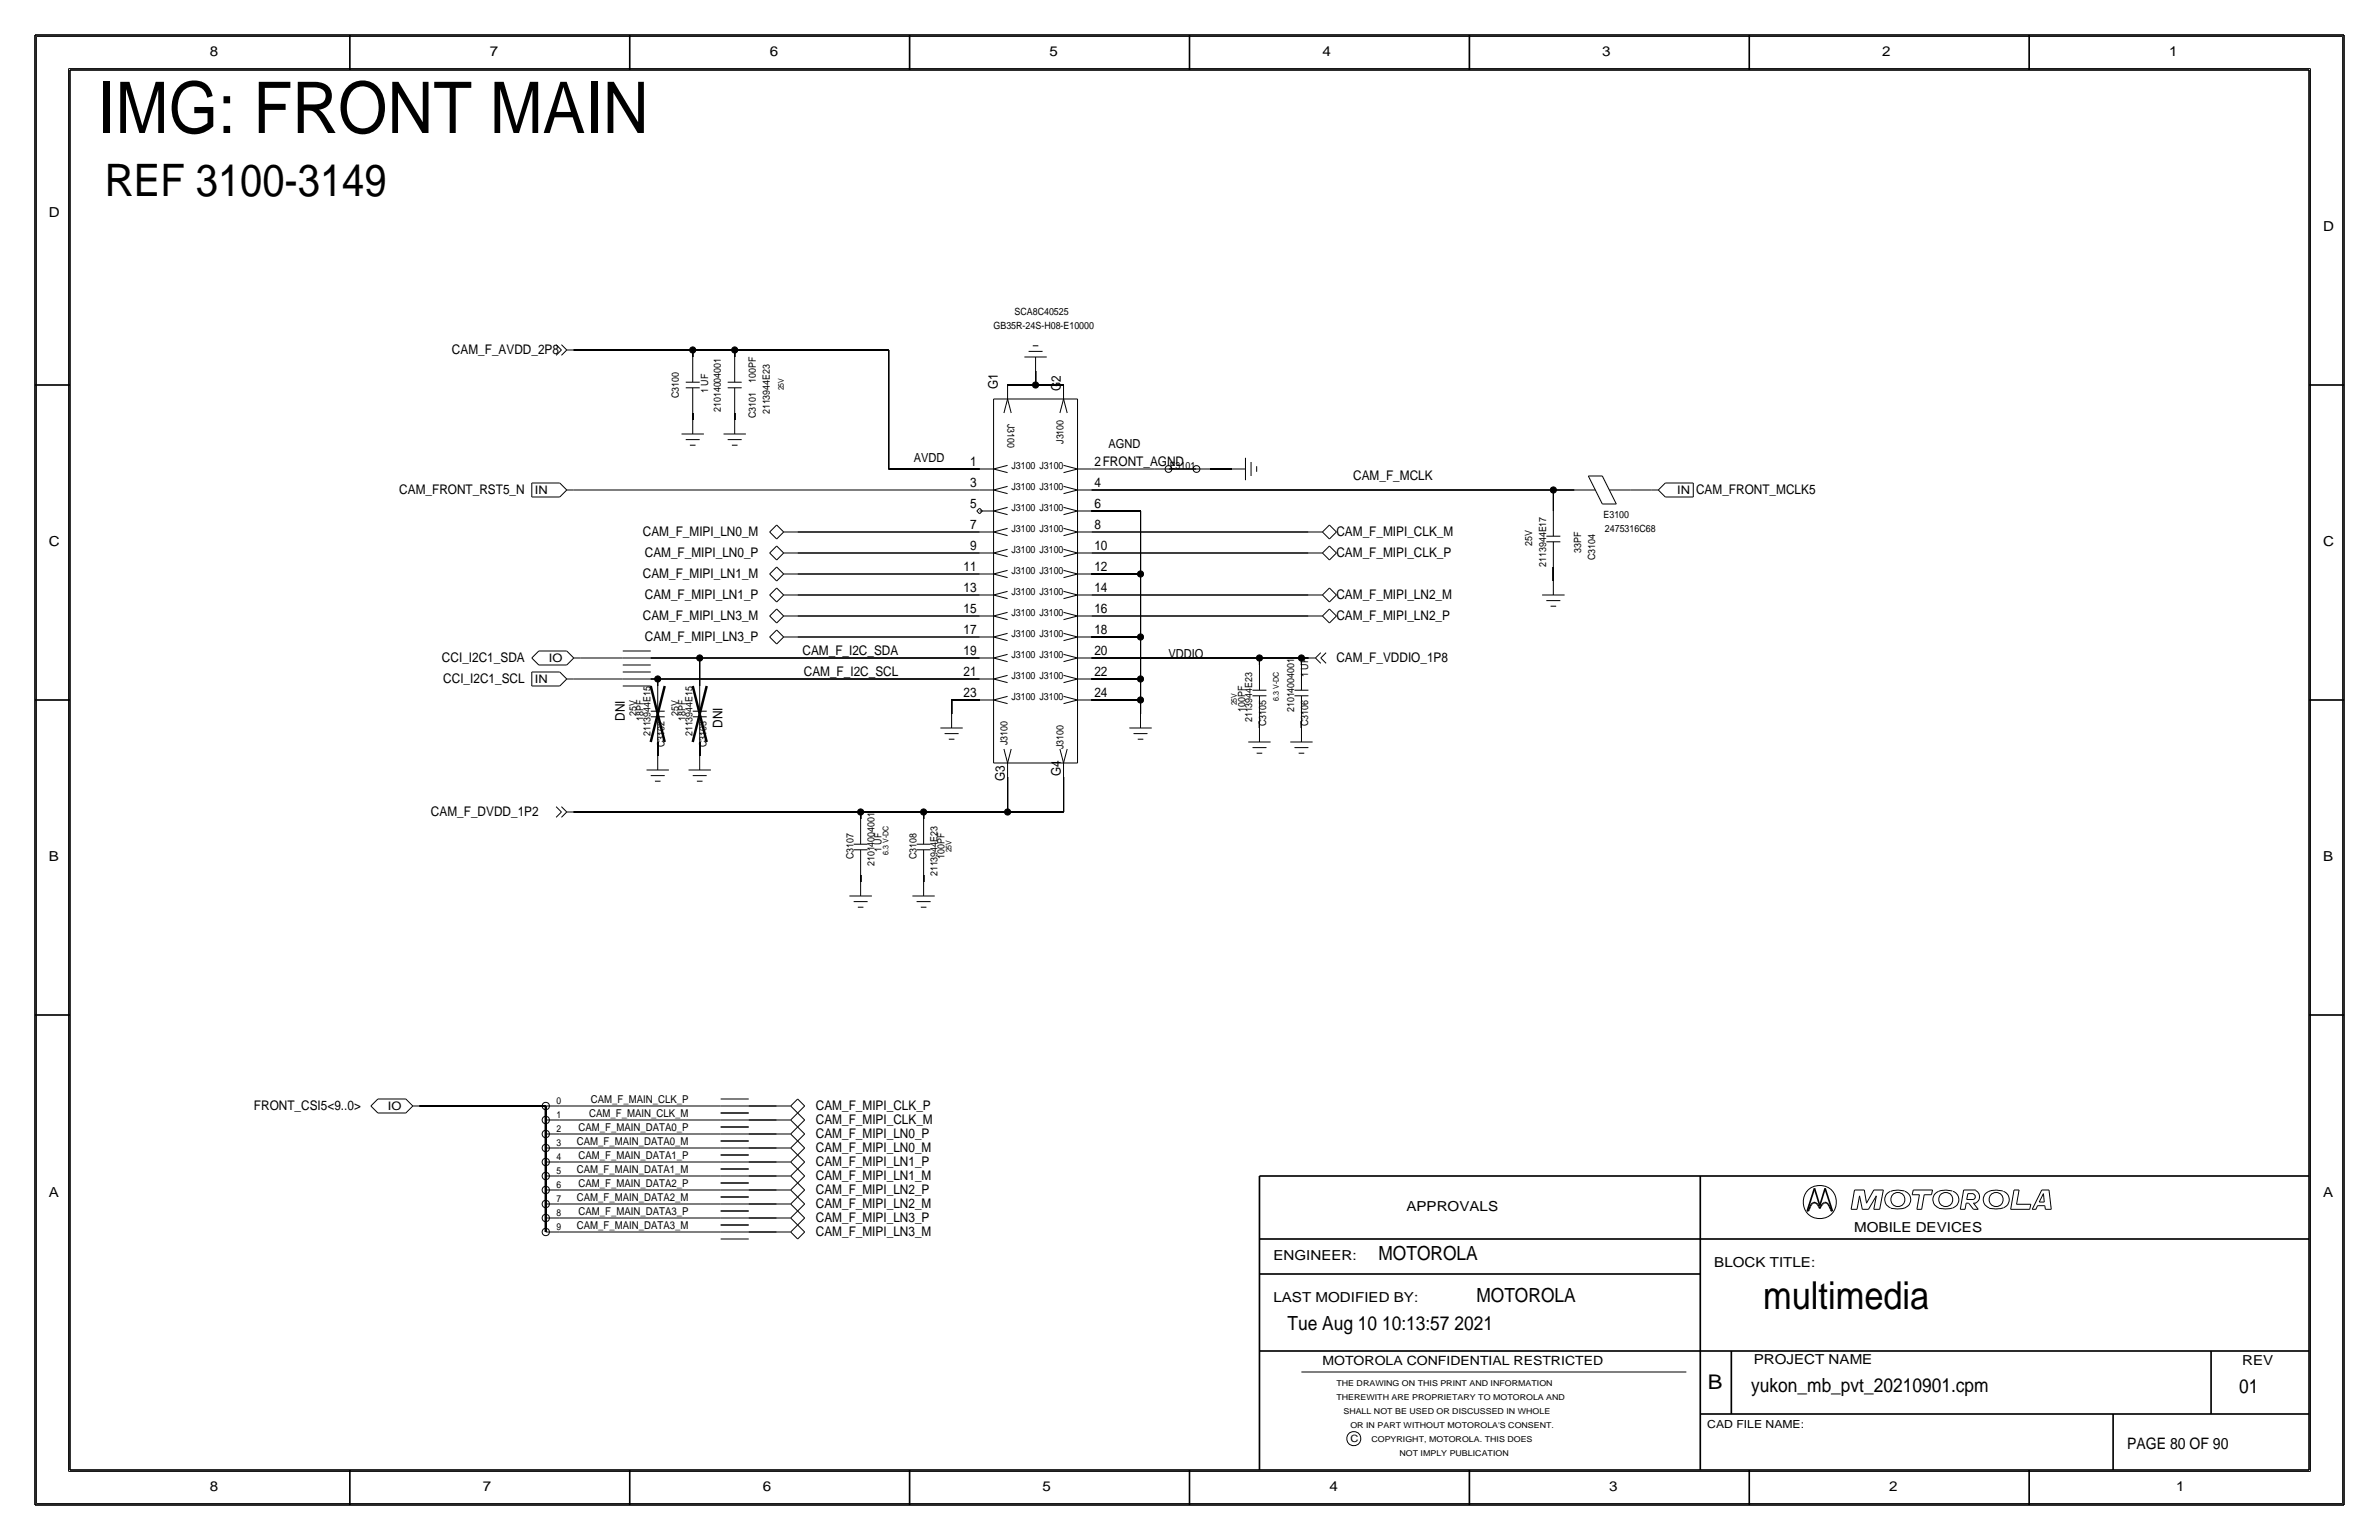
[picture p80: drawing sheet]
<svg xmlns="http://www.w3.org/2000/svg" width="432mm" height="279mm" viewBox="0 0 432 279" stroke-linecap="round" stroke-linejoin="round" font-family="sans-serif">
<defs><g id="words">
<text font-size="12.9" x="17.8" y="24.1">IMG: FRONT MAIN</text>
<text font-size="8.1" x="19" y="35.6">REF 3100-3149</text>
<text font-size="7" x="320" y="237.5">multimedia</text>
<text font-size="3.7" x="310" y="252.1">B</text>
<g font-size="3.5">
<text x="250.2" y="228.6">MOTOROLA</text>
<text x="268" y="236.2">MOTOROLA</text>
<text x="233.7" y="241.3">Tue Aug 10 10:13:57 2021</text>
<text x="317.9" y="252.6">yukon_mb_pvt_20210901.cpm</text>
<text x="406.4" y="252.7">01</text>
</g>
<text font-size="2.9" x="386.1" y="262.9">PAGE 80 OF 90</text>
<g font-size="2.5">
<text x="38.1" y="10.2">8</text>
<text x="88.9" y="10.2">7</text>
<text x="139.7" y="10.2">6</text>
<text x="190.5" y="10.2">5</text>
<text x="240" y="10.2">4</text>
<text x="290.8" y="10.2">3</text>
<text x="341.6" y="10.2">2</text>
<text x="393.7" y="10.2">1</text>
<text x="8.9" y="39.4">D</text>
<text x="421.6" y="41.9">D</text>
<text x="8.9" y="99.1">C</text>
<text x="421.6" y="99.1">C</text>
<text x="8.9" y="156.2">B</text>
<text x="421.6" y="156.2">B</text>
<text x="8.9" y="217.2">A</text>
<text x="255.3" y="219.7">APPROVALS</text>
<text x="421.6" y="217.2">A</text>
<text x="336.5" y="223.5">MOBILE DEVICES</text>
<text x="231.1" y="228.6">ENGINEER:</text>
<text x="311.1" y="229.9">BLOCK TITLE:</text>
<text x="231.1" y="236.2">LAST MODIFIED BY:</text>
<text x="318.3" y="247.5">PROJECT NAME</text>
<text x="407" y="247.6">REV</text>
<text x="38.1" y="270.5">8</text>
<text x="87.6" y="270.5">7</text>
<text x="138.4" y="270.5">6</text>
<text x="189.2" y="270.5">5</text>
<text x="241.3" y="270.5">4</text>
<text x="292.1" y="270.5">3</text>
<text x="342.9" y="270.5">2</text>
<text x="395" y="270.5">1</text>
</g>
<g font-size="2.4">
<text x="82" y="64.3">CAM_F_AVDD_2P8</text>
<text x="181.1" y="70.6" transform="rotate(-90 181.1 70.6)">G1</text>
<text x="192.5" y="71" transform="rotate(-90 192.5 71)">G2</text>
<text x="72.5" y="89.7">CAM_FRONT_RST5_N</text>
<text x="176.1" y="88.4">3</text>
<text x="176.1" y="84.6">1</text>
<text x="198.6" y="84.6">2FRONT_AGND</text>
<text x="198.6" y="88.4">4</text>
<text x="245.6" y="87.1">CAM_F_MCLK</text>
<text x="307.8" y="89.7">CAM_FRONT_MCLK5</text>
<text x="176.1" y="92.2">5</text>
<text x="198.6" y="92.2">6</text>
<text x="116.7" y="97.3">CAM_F_MIPI_LN0_M</text>
<text x="117" y="101.1">CAM_F_MIPI_LN0_P</text>
<text x="176.1" y="99.8">9</text>
<text x="176.1" y="96">7</text>
<text x="198.6" y="96">8</text>
<text x="198.6" y="99.8">10</text>
<text x="242.6" y="101.1">CAM_F_MIPI_CLK_P</text>
<text x="242.6" y="97.3">CAM_F_MIPI_CLK_M</text>
<text x="116.7" y="104.9">CAM_F_MIPI_LN1_M</text>
<text x="174.9" y="107.4">13</text>
<text x="174.9" y="103.6">11</text>
<text x="198.6" y="103.6">12</text>
<text x="198.6" y="107.4">14</text>
<text x="116.7" y="112.5">CAM_F_MIPI_LN3_M</text>
<text x="117" y="108.7">CAM_F_MIPI_LN1_P</text>
<text x="174.9" y="111.3">15</text>
<text x="198.6" y="111.3">16</text>
<text x="242.6" y="108.7">CAM_F_MIPI_LN2_M</text>
<text x="242.6" y="112.5">CAM_F_MIPI_LN2_P</text>
<text x="117" y="116.3">CAM_F_MIPI_LN3_P</text>
<text x="145.7" y="118.9">CAM_F_I2C_SDA</text>
<text x="174.9" y="115.1">17</text>
<text x="174.9" y="118.9">19</text>
<text x="198.6" y="115.1">18</text>
<text x="198.6" y="118.9">20</text>
<text x="80.2" y="120.1">CCI_I2C1_SDA</text>
<text x="80.5" y="123.9">CCI_I2C1_SCL</text>
<text x="145.9" y="122.7">CAM_F_I2C_SCL</text>
<text x="174.9" y="122.7">21</text>
<text x="198.6" y="122.7">22</text>
<text x="242.6" y="120.1">CAM_F_VDDIO_1P8</text>
<text x="113.4" y="130.8" transform="rotate(-90 113.4 130.8)">DNI</text>
<text x="174.9" y="126.5">23</text>
<text x="198.6" y="126.5">24</text>
<text x="131.2" y="132.1" transform="rotate(-90 131.2 132.1)">DNI</text>
<text x="182.4" y="141.7" transform="rotate(-90 182.4 141.7)">G3</text>
<text x="192.5" y="140.8" transform="rotate(-90 192.5 140.8)">G4</text>
<text x="78.2" y="148.1">CAM_F_DVDD_1P2</text>
<text x="46.1" y="201.4">FRONT_CSI5&lt;9..0&gt;</text>
<text x="148.1" y="204">CAM_F_MIPI_CLK_M</text>
<text x="148.1" y="201.4">CAM_F_MIPI_CLK_P</text>
<text x="148.1" y="206.5">CAM_F_MIPI_LN0_P</text>
<text x="148.1" y="209">CAM_F_MIPI_LN0_M</text>
<text x="148.1" y="214.1">CAM_F_MIPI_LN1_M</text>
<text x="148.1" y="211.6">CAM_F_MIPI_LN1_P</text>
<text x="148.1" y="216.7">CAM_F_MIPI_LN2_P</text>
<text x="148.1" y="219.2">CAM_F_MIPI_LN2_M</text>
<text x="148.1" y="221.7">CAM_F_MIPI_LN3_P</text>
<text x="148.1" y="224.3">CAM_F_MIPI_LN3_M</text>
</g>
<g font-size="2.3">
<text x="165.9" y="83.8">AVDD</text>
<text x="201.2" y="81.3">AGND</text>
<text x="212.1" y="119.4">VDDIO</text>
<text x="240" y="247.6">MOTOROLA CONFIDENTIAL RESTRICTED</text>
</g>
<g font-size="2.1">
<text x="97.1" y="89.6">IN</text>
<text x="304.4" y="89.6">IN</text>
<text x="97.1" y="123.9">IN</text>
<text x="99.6" y="120.1">IO</text>
<text x="70.4" y="201.4">IO</text>
</g>
<g font-size="2">
<text x="106.9" y="202.7">CAM_F_MAIN_CLK_M</text>
<text x="107.2" y="200.2">CAM_F_MAIN_CLK_P</text>
<text x="104.7" y="207.8">CAM_F_MAIN_DATA0_M</text>
<text x="105" y="205.2">CAM_F_MAIN_DATA0_P</text>
<text x="104.7" y="212.9">CAM_F_MAIN_DATA1_M</text>
<text x="105" y="210.3">CAM_F_MAIN_DATA1_P</text>
<text x="105" y="215.4">CAM_F_MAIN_DATA2_P</text>
<text x="104.7" y="217.9">CAM_F_MAIN_DATA2_M</text>
<text x="105" y="220.5">CAM_F_MAIN_DATA3_P</text>
<text x="104.7" y="223">CAM_F_MAIN_DATA3_M</text>
<text x="309.9" y="259.1">CAD FILE NAME:</text>
</g>
<g font-size="1.8">
<text x="180.3" y="59.7">GB35R-24S-H08-E10000</text>
<text x="184.1" y="57.2">SCA8C40525</text>
<text x="128.5" y="71.3" transform="rotate(-90 128.5 71.3)">1 UF</text>
<text x="137.2" y="69.5" transform="rotate(-90 137.2 69.5)">100PF</text>
<text x="123.2" y="72.2" transform="rotate(-90 123.2 72.2)">C3100</text>
<text x="130.8" y="74.8" transform="rotate(-90 130.8 74.8)">21014004001</text>
<text x="137.2" y="75.9" transform="rotate(-90 137.2 75.9)">C3101</text>
<text x="139.7" y="75.2" transform="rotate(-90 139.7 75.2)">2113944E23</text>
<text x="182.9" y="76.9" transform="rotate(90 182.9 76.9)">J3100</text>
<text x="193" y="80.5" transform="rotate(-90 193 80.5)">J3100</text>
<text x="183.6" y="85.1">J3100 J3100</text>
<text x="183.6" y="88.9">J3100 J3100</text>
<text x="212.3" y="85.1">E3101</text>
<text x="183.6" y="92.7">J3100 J3100</text>
<text x="291" y="94">E3100</text>
<text x="183.6" y="96.5">J3100 J3100</text>
<text x="183.6" y="100.3">J3100 J3100</text>
<text x="278.1" y="99.1" transform="rotate(-90 278.1 99.1)">25V</text>
<text x="287" y="100.3" transform="rotate(-90 287 100.3)">33PF</text>
<text x="289.5" y="101.6" transform="rotate(-90 289.5 101.6)">C3104</text>
<text x="291.3" y="96.5">2475316C68</text>
<text x="183.6" y="104.1">J3100 J3100</text>
<text x="183.6" y="108">J3100 J3100</text>
<text x="280.6" y="102.9" transform="rotate(-90 280.6 102.9)">2113944E17</text>
<text x="183.6" y="111.8">J3100 J3100</text>
<text x="183.6" y="115.6">J3100 J3100</text>
<text x="183.6" y="119.4">J3100 J3100</text>
<text x="183.6" y="123.2">J3100 J3100</text>
<text x="237.4" y="122.9" transform="rotate(-90 237.4 122.9)">1 UF</text>
<text x="115.5" y="129.9" transform="rotate(-90 115.5 129.9)">25V</text>
<text x="116.8" y="130.8" transform="rotate(-90 116.8 130.8)">18PF</text>
<text x="123.1" y="129.9" transform="rotate(-90 123.1 129.9)">25V</text>
<text x="124.4" y="130.8" transform="rotate(-90 124.4 130.8)">18PF</text>
<text x="183.6" y="127">J3100 J3100</text>
<text x="226" y="129.2" transform="rotate(-90 226 129.2)">100PF</text>
<text x="227.3" y="131" transform="rotate(-90 227.3 131)">2113944E23</text>
<text x="229.8" y="131.7" transform="rotate(-90 229.8 131.7)">C3105</text>
<text x="234.9" y="129.2" transform="rotate(-90 234.9 129.2)">21014004001</text>
<text x="237.4" y="131.7" transform="rotate(-90 237.4 131.7)">C3106</text>
<text x="118.1" y="133.6" transform="rotate(-90 118.1 133.6)">2113944E15</text>
<text x="120.6" y="135.6" transform="rotate(-90 120.6 135.6)">C3102</text>
<text x="125.7" y="133.6" transform="rotate(-90 125.7 133.6)">2113944E15</text>
<text x="128.2" y="135.6" transform="rotate(-90 128.2 135.6)">C3103</text>
<text x="182.9" y="135.2" transform="rotate(-90 182.9 135.2)">J3100</text>
<text x="193" y="135.9" transform="rotate(-90 193 135.9)">J3100</text>
<text x="154.9" y="155.9" transform="rotate(-90 154.9 155.9)">C3107</text>
<text x="160" y="154.6" transform="rotate(-90 160 154.6)">1 UF</text>
<text x="166.4" y="155.9" transform="rotate(-90 166.4 155.9)">C3108</text>
<text x="171.5" y="155.9" transform="rotate(-90 171.5 155.9)">100PF</text>
<text x="158.7" y="157.2" transform="rotate(-90 158.7 157.2)">21014004001</text>
<text x="170.2" y="159" transform="rotate(-90 170.2 159)">2113944E23</text>
<text x="245.1" y="261.6">C</text>
</g>
<g font-size="1.7">
<text x="101" y="200.3">0</text>
<text x="101" y="202.8">1</text>
<text x="101" y="207.9">3</text>
<text x="101" y="205.3">2</text>
<text x="101" y="210.4">4</text>
<text x="101" y="213">5</text>
<text x="101" y="215.5">6</text>
<text x="101" y="218">7</text>
<text x="101" y="220.6">8</text>
<text x="101" y="223.1">9</text>
</g>
<g font-size="1.5">
<text x="242.6" y="251.5">THE DRAWING ON THIS PRINT AND INFORMATION</text>
<text x="242.6" y="254">THEREWITH ARE PROPRIETARY TO MOTOROLA AND</text>
<text x="243.8" y="256.5">SHALL NOT BE USED OR DISCUSSED IN WHOLE</text>
<text x="245.1" y="259.1">OR IN PART WITHOUT MOTOROLA'S CONSENT.</text>
<text x="248.9" y="261.6">COPYRIGHT, MOTOROLA. THIS DOES</text>
<text x="254" y="264.2">NOT IMPLY PUBLICATION</text>
</g>
<g font-size="1.4">
<text x="142.2" y="70.8" transform="rotate(-90 142.2 70.8)">25V</text>
<text x="224.5" y="128" transform="rotate(-90 224.5 128)">25V</text>
<text x="232.1" y="127.2" transform="rotate(-90 232.1 127.2)">6.3 V-DC</text>
<text x="161.3" y="155.1" transform="rotate(-90 161.3 155.1)">6.3 V-DC</text>
<text x="172.7" y="154.7" transform="rotate(-90 172.7 154.7)">25V</text>
</g>
</g></defs>
<!-- layer: Nets -->
<g fill="none" stroke="#000" stroke-width=".18">
<path d="M104.1 63.5h21.6zM125.7 74.9v1.3zM125.7 63.5v1.3zM125.7 63.5h7.6zM133.3 74.9v1.3zM133.3 63.5v1.3zM133.3 63.5h28zM161.3 63.5v21.6zM180.3 72.4v66zM180.3 72.4h15.3zM182.9 69.8h5.1zM188 67.3v2.5z"/>
<path d="M188 69.8h5zM195.6 72.4v66zM104.1 88.9h73.7zM144.8 96.5h33zM161.3 85.1h16.5zM198.1 85.1h11.4zM198.1 92.7h8.9zM198.1 88.9h83.8zM198.1 96.5h39.4zM207 92.7v11.4zM219.7 85.1h3.8zM281.9 88.9h3.9z"/>
<path d="M281.9 88.9v3.8zM295.9 88.9h3.8zM105.4 119.4h7.6zM118.1 119.4h8.9zM127 119.4v5.1zM127 119.4h50.8zM144.8 107.9h33zM144.8 104.1h33zM144.8 100.3h33zM144.8 115.6h33zM144.8 111.8h33zM198.1 119.4h30.5z"/>
<path d="M198.1 107.9h39.4zM198.1 115.6h8.9zM198.1 104.1h8.9zM198.1 111.8h39.4zM198.1 100.3h39.4zM207 115.6v7.6zM207 104.1v11.5zM228.6 119.4v1.3zM228.6 119.4h7.6zM236.2 119.4v1.3zM236.2 119.4h1.3zM281.9 102.9v2.5z"/>
<path d="M104.1 123.2h8.9zM118.1 123.2h1.3zM119.4 134.6v2.6zM119.4 123.2v1.3zM119.4 123.2h58.4zM127 134.6v2.6zM172.7 127h5.1zM172.7 127v2.5zM180.3 138.4h15.3zM198.1 127h8.9zM198.1 123.2h8.9zM207 127v2.5z"/>
<path d="M207 123.2v3.8zM228.6 130.8v1.3zM236.2 130.8v1.3zM104.1 147.3h52.1zM156.2 158.8v1.2zM156.2 147.3v1.3zM156.2 147.3h11.4zM167.6 158.8v1.2zM167.6 147.3v1.3zM167.6 147.3h15.3zM182.9 141v6.3zM182.9 147.3h10.1z"/>
<path d="M193 141v6.3zM101.6 213.4h29.2zM101.6 210.8h29.2zM101.6 208.3h29.2zM101.6 205.7h29.2zM101.6 200.7h29.2zM101.6 203.2h29.2zM101.6 215.9h29.2zM101.6 218.4h29.2zM135.9 203.2h5.1zM135.9 208.3h5.1zM135.9 205.7h5.1z"/>
<path d="M135.9 215.9h5.1zM135.9 218.4h5.1zM135.9 200.7h5.1zM135.9 210.8h5.1zM135.9 213.4h5.1zM101.6 221h29.2zM101.6 223.5h29.2zM135.9 221h5.1zM135.9 223.5h5.1z"/>
</g>
<path d="M76.2 200.7h22.9zM99.1 218.4v2.6zM99.1 215.9v2.5zM99.1 213.4v2.5zM99.1 210.8v2.6zM99.1 208.3v2.5zM99.1 205.7v2.6zM99.1 203.2v2.5zM99.1 200.7v2.5zM99.1 221v2.5z" fill="none" stroke="#000" stroke-width=".3"/>
<g fill="#000" stroke="#000" stroke-width=".18">
<circle cx="125.7" cy="63.5" r=".56"/>
<circle cx="133.3" cy="63.5" r=".56"/>
<circle cx="188" cy="69.8" r=".56"/>
<circle cx="281.9" cy="88.9" r=".56"/>
<circle cx="127" cy="119.4" r=".56"/>
<circle cx="207" cy="115.6" r=".56"/>
<circle cx="207" cy="104.1" r=".56"/>
<circle cx="228.6" cy="119.4" r=".56"/>
<circle cx="236.2" cy="119.4" r=".56"/>
<circle cx="119.4" cy="123.2" r=".56"/>
<circle cx="207" cy="127" r=".56"/>
<circle cx="207" cy="123.2" r=".56"/>
<circle cx="156.2" cy="147.3" r=".56"/>
<circle cx="167.6" cy="147.3" r=".56"/>
<circle cx="182.9" cy="147.3" r=".56"/>
</g>
<!-- layer: Components -->
<g fill="none" stroke="#000" stroke-width=".18">
<path d="M100.9 62.5l1 1zM101.9 63.5l-1 1zM101.9 62.5l1 1zM102.9 63.5l-1 1zM102.9 63.5h1.2zM123.7 78.7h4.1zM124.5 79.8h2.5zM124.5 70.4h2.5zM124.5 69.3h2.5zM125.7 76.2v2.5zM125.7 70.4v4.5zM125.7 64.8v4.5z"/>
<path d="M131.3 78.7h4.1zM132.1 79.8h2.5zM132.1 69.3h2.5zM132.1 70.4h2.5zM133.3 76.2v2.5zM133.3 70.4v4.5zM133.3 64.8v4.5zM182.9 72.4l-.7 2.5zM182.9 69.9v2.5zM182.9 72.4l.6 2.5zM185.9 64.8h4.1zM186.7 63.8h2.5z"/>
<path d="M187.5 62.7h1zM188 64.8v2.5zM193 72.4l-.6 2.5zM193 69.9v2.5zM193 72.4l.7 2.5zM96.5 87.6h5.1zM96.5 87.6v2.6zM96.5 90.2h5.1zM101.6 87.6l1.3 1.3zM102.9 88.9l-1.3 1.3zM102.9 88.9h1.2zM125.2 80.8h1z"/>
<path d="M132.8 80.8h1.1zM139.7 96.5l1.3 1.3zM141 95.2l-1.3 1.3zM141 99.1l-1.3 1.2zM141 95.2l1.2 1.3zM141 99.1l1.2 1.2zM142.2 96.5h2.6zM142.2 96.5l-1.2 1.3zM177.3 92.7l.5-.5zM177.3 92.7l.5 .5zM177.8 92.2l.5 .5zM177.8 92.7h2.5z"/>
<path d="M177.8 85.1h2.5zM177.8 88.9h2.5zM177.8 96.5h2.5zM178.3 92.7l-.5 .5zM180.3 92.7l2.6-.7zM180.3 92.7l2.6 .7zM180.3 85.1l2.6-.7zM180.3 85.1l2.6 .7zM180.3 88.9l2.6-.7zM180.3 88.9l2.6 .7zM180.3 96.5l2.6-.6zM180.3 96.5l2.6 .7z"/>
<path d="M193 99.7l2.6 .6zM193 89.6l2.6-.7zM193 88.2l2.6 .7zM193 85.8l2.6-.7zM193 84.4l2.6 .7zM193 93.4l2.6-.7zM193 92l2.6 .7zM193 97.2l2.6-.7zM193 95.9l2.6 .6zM195.6 88.9h2.5zM195.6 85.1h2.5zM195.6 92.7h2.5z"/>
<path d="M195.6 96.5h2.5zM209.5 85.1h2.6zM217.2 85.1h2.5zM223.5 85.1h2.6zM226.1 83.1v4zM227.1 83.8v2.6zM228.1 84.6v1zM237.5 96.5h2.5zM240 96.5l1.3-1.3zM240 96.5l1.3 1.3zM241.3 99.1l1.3 1.2zM241.3 95.2l1.3 1.3z"/>
<path d="M241.3 97.8l1.3-1.3zM280.7 97.3h2.5zM280.7 98.3h2.5zM281.9 98.3v4.6zM281.9 92.7v4.6zM285.8 88.9h3.8zM288.3 86.4l2.5 5zM288.3 86.4h2.5zM290.8 86.4l2.6 5zM290.8 91.4h2.6zM292.1 88.9h3.8zM299.7 88.9h1.3z"/>
<path d="M301 88.9l1.3 1.3zM302.3 87.6l-1.3 1.3zM302.3 87.6h5zM302.3 90.2h5zM307.3 87.6v2.6zM96.5 119.4l1.3 1.2zM97.8 118.1h5.1zM97.8 118.1l-1.3 1.3zM102.9 118.1l1.2 1.3zM104.1 119.4h1.3zM104.1 119.4l-1.2 1.2zM113 119.4h5.1z"/>
<path d="M113 118.1h5.1zM139.7 100.3l1.3 1.3zM139.7 104.1l1.3 1.3zM139.7 107.9l1.3 1.3zM139.7 111.8l1.3 1.2zM139.7 115.6l1.3 1.2zM141 102.9l-1.3 1.2zM141 106.7l-1.3 1.2zM141 110.5l-1.3 1.3zM141 114.3l-1.3 1.3zM141 102.9l1.2 1.2zM141 106.7l1.2 1.2z"/>
<path d="M141 110.5l1.2 1.3zM141 114.3l1.2 1.3zM142.2 100.3h2.6zM142.2 104.1h2.6zM142.2 107.9h2.6zM142.2 111.8h2.6zM142.2 115.6h2.6zM142.2 100.3l-1.2 1.3zM142.2 104.1l-1.2 1.3zM142.2 107.9l-1.2 1.3zM142.2 111.8l-1.2 1.2zM142.2 115.6l-1.2 1.2z"/>
<path d="M177.8 111.8h2.5zM177.8 119.4h2.5zM177.8 107.9h2.5zM177.8 100.3h2.5zM177.8 104.1h2.5zM177.8 115.6h2.5zM180.3 111.8l2.6-.7zM180.3 111.8l2.6 .6zM180.3 119.4l2.6-.7zM180.3 119.4l2.6 .6zM180.3 107.9l2.6-.6zM180.3 107.9l2.6 .7z"/>
<path d="M180.3 100.3l2.6-.6zM180.3 100.3l2.6 .7zM180.3 104.1l2.6-.6zM180.3 104.1l2.6 .7zM180.3 115.6l2.6-.7zM180.3 115.6l2.6 .6zM193 108.6l2.6-.7zM193 107.3l2.6 .6zM193 104.8l2.6-.7zM193 103.5l2.6 .6zM193 101l2.6-.7zM193 116.2l2.6-.6z"/>
<path d="M193 114.9l2.6 .7zM193 112.4l2.6-.6zM193 111.1l2.6 .7zM193 118.7l2.6 .7zM195.6 107.9h2.5zM195.6 104.1h2.5zM195.6 100.3h2.5zM195.6 115.6h2.5zM195.6 111.8h2.5zM195.6 119.4h2.5zM237.5 119.4h1.3zM237.5 100.3h2.5z"/>
<path d="M237.5 107.9h2.5zM237.5 111.8h2.5zM238.8 119.4l.9 .9zM239.7 119.4l1 .9zM239.7 118.4l-.9 1zM240 100.3l1.3-1.2zM240 100.3l1.3 1.3zM240 107.9l1.3-1.2zM240 107.9l1.3 1.3zM240 111.8l1.3-1.3zM240 111.8l1.3 1.2zM240.7 118.4l-1 1z"/>
<path d="M241.3 106.7l1.3 1.2zM241.3 110.5l1.3 1.3zM241.3 101.6l1.3-1.3zM241.3 109.2l1.3-1.2zM241.3 113l1.3-1.2zM279.9 107.9h4.1zM280.7 109h2.5zM281.4 110h1zM281.9 105.4v2.5zM96.5 121.9h5.1zM96.5 121.9v2.6zM96.5 124.5h5.1z"/>
<path d="M97.8 120.7h5.1zM101.6 121.9l1.3 1.3zM102.9 123.2l-1.3 1.3zM102.9 123.2h1.2zM113 120.7h5.1zM113 123.2h5.1zM113 121.9h5.1zM113 124.5h5.1zM117.3 139.7h4.1zM118.1 130h2.5zM118.1 129h2.5zM119.4 130v4.6z"/>
<path d="M119.4 124.5v4.5zM119.4 137.2v2.5zM125 139.7h4zM125.7 130h2.6zM125.7 129h2.6zM127 130v4.6zM127 124.5v4.5zM127 137.2v2.5zM170.7 132.1h4.1zM171.4 133.1h2.6zM172.2 134.1h1zM172.7 129.5v2.6z"/>
<path d="M177.8 123.2h2.5zM177.8 127h2.5zM180.3 123.2l2.6-.7zM180.3 123.2l2.6 .7zM180.3 127l2.6-.7zM180.3 127l2.6 .7zM182.2 135.9l.7 2.5zM182.9 138.4v2.6zM183.5 135.9l-.6 2.5zM192.4 135.9l.6 2.5zM193 138.4v2.6zM193 120l2.6-.6z"/>
<path d="M193 127.7l2.6-.7zM193 126.3l2.6 .7zM193 123.9l2.6-.7zM193 122.5l2.6 .7zM193.7 135.9l-.7 2.5zM195.6 127h2.5zM195.6 123.2h2.5zM205 132.1h4zM205.7 133.1h2.6zM206.5 134.1h1zM207 129.5v2.6zM226.6 134.6h4z"/>
<path d="M227.3 125.2h2.6zM227.3 126.2h2.6zM227.3 135.6h2.6zM228.1 136.7h1zM228.6 126.2v4.6zM228.6 120.6v4.6zM228.6 132.1v2.5zM234.2 134.6h4.1zM234.9 126.2h2.6zM234.9 135.6h2.6zM235 125.2h2.5zM235.7 136.7h1z"/>
<path d="M236.2 126.2v4.6zM236.2 120.6v4.6zM236.2 132.1v2.5zM100.9 146.4l1 .9zM101.9 147.3l-1 1zM101.9 146.4l1 .9zM102.9 147.3l-1 1zM102.9 147.3h1.2zM118.1 140.7h2.5zM118.9 141.7h1zM125.7 140.7h2.6zM126.5 141.7h1z"/>
<path d="M154.9 154.2h2.6zM154.9 153.2h2.6zM156.2 154.2v4.6zM156.2 148.6v4.6zM166.4 154.2h2.5zM166.4 153.2h2.5zM167.6 154.2v4.6zM167.6 148.6v4.6zM154.2 162.6h4zM154.9 163.6h2.6zM155.7 164.6h1zM156.2 160v2.6z"/>
<path d="M165.6 162.6h4.1zM166.4 163.6h2.5zM167.1 164.6h1zM167.6 160v2.6zM68.6 199.4l-1.3 1.3zM68.6 199.4h5.1zM73.7 199.4l1.2 1.3zM130.8 199.4h5.1zM144.8 199.4l1.2 1.3zM67.3 200.7l1.3 1.2zM68.6 201.9h5.1zM74.9 200.7h1.3z"/>
<path d="M74.9 200.7l-1.2 1.2zM99.1 205.7h2.5zM99.1 203.2h2.5zM99.1 200.7h2.5zM99.1 210.8h2.5zM99.1 213.4h2.5zM99.1 208.3h2.5zM99.1 218.4h2.5zM99.1 215.9h2.5zM130.8 219.7h5.1zM130.8 203.2h5.1zM130.8 201.9h5.1z"/>
<path d="M130.8 204.5h5.1zM130.8 200.7h5.1zM130.8 208.3h5.1zM130.8 207h5.1zM130.8 209.5h5.1zM130.8 205.7h5.1zM130.8 213.4h5.1zM130.8 212.1h5.1zM130.8 214.6h5.1zM130.8 210.8h5.1zM130.8 218.4h5.1zM130.8 217.2h5.1z"/>
<path d="M130.8 215.9h5.1zM141 203.2h2.5zM141 200.7h2.5zM141 208.3h2.5zM141 205.7h2.5zM141 213.4h2.5zM141 210.8h2.5zM141 218.4h2.5zM141 215.9h2.5zM143.5 203.2l1.3 1.3zM143.5 203.2l1.3-1.3zM143.5 200.7l1.3 1.2z"/>
<path d="M143.5 200.7l1.3-1.3zM143.5 208.3l1.3 1.2zM143.5 208.3l1.3-1.3zM143.5 205.7l1.3 1.3zM143.5 205.7l1.3-1.2zM143.5 213.4l1.3 1.2zM143.5 213.4l1.3-1.3zM143.5 210.8l1.3 1.3zM143.5 210.8l1.3-1.2zM143.5 218.4l1.3 1.3zM143.5 218.4l1.3-1.2zM143.5 215.9l1.3 1.3z"/>
<path d="M143.5 215.9l1.3-1.3zM144.8 201.9l1.2 1.3zM144.8 207l1.2 1.3zM144.8 204.5l1.2 1.2zM144.8 212.1l1.2 1.3zM144.8 209.5l1.2 1.3zM144.8 217.2l1.2 1.2zM144.8 214.6l1.2 1.3zM144.8 219.7l1.2 1.3zM146 203.2l-1.2 1.3zM146 200.7l-1.2 1.2zM146 208.3l-1.2 1.2z"/>
<path d="M146 205.7l-1.2 1.3zM146 213.4l-1.2 1.2zM146 210.8l-1.2 1.3zM146 218.4l-1.2 1.3zM146 215.9l-1.2 1.3zM99.1 223.5h2.5zM99.1 221h2.5zM130.8 221h5.1zM130.8 222.2h5.1zM130.8 223.5h5.1zM130.8 224.8h5.1zM141 223.5h2.5z"/>
<path d="M141 221h2.5zM143.5 223.5l1.3 1.3zM143.5 223.5l1.3-1.2zM143.5 221l1.3 1.2zM143.5 221l1.3-1.3zM144.8 222.2l1.2 1.3zM146 223.5l-1.2 1.3zM146 221l-1.2 1.2z"/>
<circle cx="212.1" cy="85.1" r=".61"/>
<circle cx="217.2" cy="85.1" r=".61"/>
<circle cx="99.1" cy="208.3" r=".67"/>
<circle cx="99.1" cy="213.4" r=".67"/>
<circle cx="99.1" cy="215.9" r=".67"/>
<circle cx="99.1" cy="200.7" r=".67"/>
<circle cx="99.1" cy="205.7" r=".67"/>
<circle cx="99.1" cy="218.4" r=".67"/>
<circle cx="99.1" cy="210.8" r=".67"/>
<circle cx="99.1" cy="203.2" r=".67"/>
<circle cx="99.1" cy="221" r=".67"/>
<circle cx="99.1" cy="223.5" r=".67"/>
</g>
<path d="M118.1 124.5l2.5 10.1zM120.6 124.5l-2.5 10.1zM125.7 124.5l2.6 10.1zM128.3 124.5l-2.6 10.1z" fill="none" stroke="#000" stroke-width=".45"/>
<path d="M212.1 85.1h5.1z" fill="none" stroke="#000" stroke-width=".3"/>
<!-- layer: Page Border and Title Block -->
<g fill="none" stroke="#000" stroke-width=".3">
<path d="M6.3 6.4v266.7zM6.4 6.4h419zM12.7 12.7h406.4zM12.7 12.7v254zM63.5 6.4v6.3zM114.3 6.4v6.3zM165.1 6.4v6.3zM215.9 6.3v6.4zM266.7 6.4v6.3zM317.5 6.4v6.3zM368.3 6.4v6.3zM419.1 12.7v254z"/>
<path d="M425.4 6.4v266.7zM6.3 69.8h6.4zM419.1 69.8h6.3zM6.3 127h6.4zM419.1 127h6.3zM6.3 184.1h6.4zM419.1 184.1h6.3zM228.6 213.4v53.3zM228.6 213.4h190.5zM308.6 213.4v53.3zM328 219.7h.2zM328.4 219.4l-.2 .3z"/>
<path d="M328.6 218.8l-.2 .6zM328.8 218.5l-.2 .3zM329 218.3l.2-.1zM329 218.3l-.2 .2zM329.2 218.2h.2zM329.3 215.6l-1.3 4.1zM329.3 215.6l1 3.1zM329.4 218.2l.2 .1zM329.6 218.3l.3 .2zM329.9 218.5l.2 .3zM330.1 218.8l.2 .5zM330.5 218.8l-.2 .5z"/>
<path d="M330.8 218.5l-.3 .3zM331 218.3l-.2 .2zM331 218.3l.2-.1zM331.2 218.2h.2zM331.3 215.6l1.3 4.1zM331.3 215.6l-1 3.1zM331.4 218.2l.2 .1zM331.6 218.3l.2 .2zM331.8 218.5l.2 .3zM332 218.8l.3 .6zM332.3 219.4l.1 .3zM332.4 219.7h.2z"/>
<path d="M228.6 231.1h80zM228.6 224.8h190.5zM228.6 245.1h190.5zM308.6 256.5h110.5zM314.2 245.1v11.4zM383.5 256.5v10.2zM401.3 245.1v11.4zM6.4 273h419zM12.7 266.7h406.4zM63.5 266.7v6.4zM114.3 266.7v6.4zM165.1 266.7v6.4z"/>
<path d="M215.9 266.7v6.3zM266.7 266.7v6.4zM317.5 266.7v6.4zM368.3 266.7v6.4z"/>
</g>
<g fill="none" stroke="#000" stroke-width=".18">
<path d="M6.6 6.6h418.6zM6.6 6.6v266.2zM12.4 12.4v254.6zM12.4 12.4h407zM419.4 12.4v254.6zM425.2 6.6v266.2zM336 219.4h1.1zM336.6 215.9h1.8zM336.6 215.9l-.6 3.5zM337.5 217l-.4 2.4zM337.5 217l.5 2.4zM338 219.4h1.1z"/>
<path d="M338.4 215.9l.4 2.4zM340.1 219.4h1.1zM340.1 215.9h1.7zM340.1 215.9l-1.3 2.4zM340.6 217l-1.5 2.4zM340.6 217l-.5 2.4zM341.8 215.9l-.6 3.5zM343.1 216.2a1.6 1.6 0 0 0-1 1.5 1.6 1.6 0 0 0 1.1 1.5M345.7 216.1h-.2a4 4 0 0 0-2.3 .1M345.7 216.2a1.59 1.59 0 0 1 1.1 1.5 1.59 1.59 0 0 1-1.1 1.5 5.1 5.1 0 0 1-2.5 0M347.1 216.8h1.3zM347.3 215.9l-.2 .9z"/>
<path d="M347.3 215.9h3.5zM347.9 219.4h.9zM348.4 216.8l-.5 2.6zM349.2 216.8l-.4 2.6zM349.2 216.8h1.4zM350.8 215.9l-.2 .9zM354.4 216.1a3.1 3.1 0 0 0-3.3 .7 1.62 1.62 0 0 0 .8 2.4M354.4 219.2a5.1 5.1 0 0 1-2.5 0M354.5 216.2a1.59 1.59 0 0 1 1 1.5 1.59 1.59 0 0 1-1 1.5M355.8 219.4h.9zM356.4 215.9h2.2zM356.4 215.9l-.6 3.5z"/>
<path d="M356.9 218.3l-.2 1.1zM356.9 218.3h.4zM357 217.6h1.2zM357.2 216.6l-.2 1zM357.2 216.6h1zM357.3 218.3l.9 1.1zM358.1 216.7a.5 .5 0 0 1 .4 .4 .5 .5 0 0 1-.4 .5M358.2 218.3l.9 1.1zM358.2 218.3h.4zM358.2 219.4h.9zM358.5 216a1.24 1.24 0 0 1 .8 1.1 1.24 1.24 0 0 1-.8 1.2M363.5 216.1a3.1 3.1 0 0 0-3.3 .7 1.62 1.62 0 0 0 .8 2.4"/>
<path d="M363.6 219.2a5.1 5.1 0 0 1-2.6 0M363.6 216.2a1.59 1.59 0 0 1 1.1 1.5 1.59 1.59 0 0 1-1.1 1.5M364.9 219.4h3.5zM365.6 215.9l-.7 3.5zM365.6 215.9h.9zM366 218.5h2.6zM366.5 215.9l-.5 2.6zM368.6 218.5l-.2 .9zM368.9 219.4h.6zM369.8 218.7h1.3zM369.8 218.7l-.3 .7zM370.1 218.1h.9z"/>
<path d="M370.6 215.9l-1.7 3.5zM370.6 215.9h1.3zM370.9 216.6l-.8 1.5zM370.9 216.6l.1 1.5zM371.1 218.7l.1 .7zM371.2 219.4h1.1zM371.9 215.9l.4 3.5zM236.2 248.9h69.9zM6.6 272.8h418.6zM12.4 267h407z"/>
<circle cx="330.3" cy="218.1" r="3"/>
<circle cx="344.5" cy="217.6" r="1.28"/>
<circle cx="353.2" cy="217.6" r="1.28"/>
<circle cx="362.3" cy="217.6" r="1.28"/>
<circle cx="245.7" cy="261" r="1.28"/>
</g>
<use href="#words"/>
</svg>
